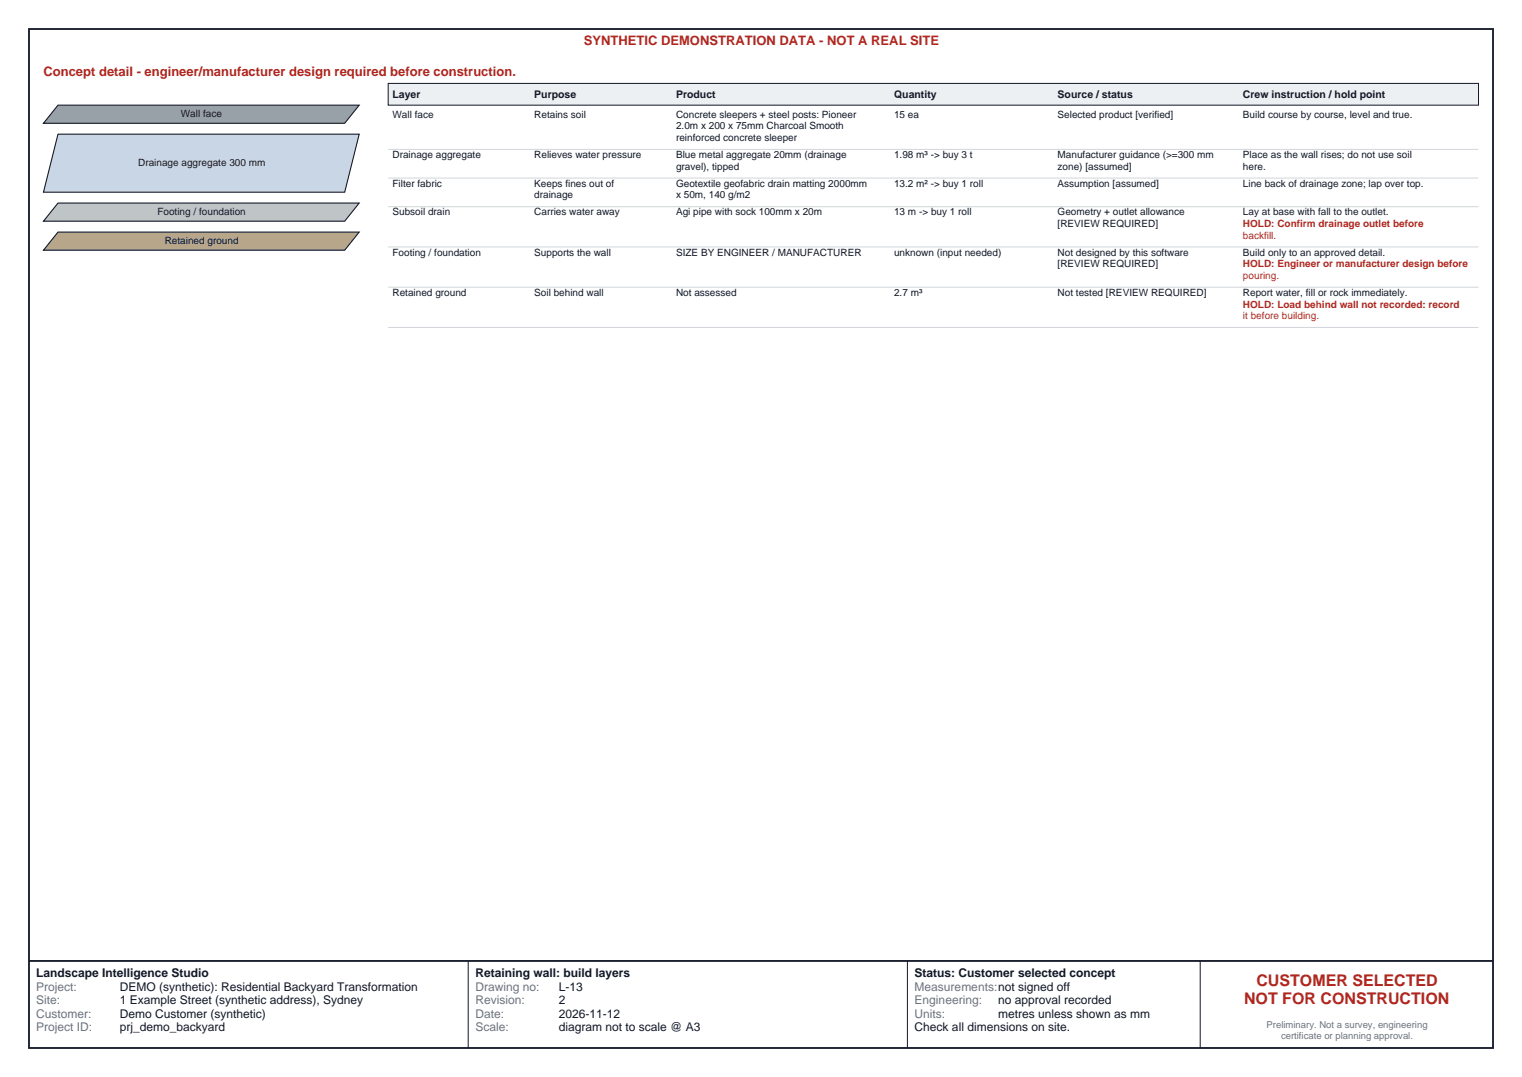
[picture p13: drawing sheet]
<svg xmlns="http://www.w3.org/2000/svg" width="420mm" height="297mm" viewBox="0 0 420 297" stroke-linecap="round" stroke-linejoin="round" font-family="sans-serif">
<defs><g id="words">
<g font-size="4.4" fill="#b3261e">
<text x="346.7" y="272">CUSTOMER SELECTED</text>
<text x="343.3" y="276.8">NOT FOR CONSTRUCTION</text>
</g>
<g font-size="3.6" fill="#b3261e">
<text x="161.1" y="12.5">SYNTHETIC DEMONSTRATION DATA - NOT A REAL SITE</text>
<text x="12" y="21">Concept detail - engineer/manufacturer design required before construction.</text>
</g>
<g font-size="3.3" fill="#111827">
<text x="10" y="269.5">Landscape Intelligence Studio</text>
<text x="131.2" y="269.5">Retaining wall: build layers</text>
<text x="252.4" y="269.5">Status: Customer selected concept</text>
<text x="33" y="273.2">DEMO (synthetic): Residential Backyard Transformation</text>
<text x="154.2" y="273.2">L-13</text>
<text x="33" y="276.9">1 Example Street (synthetic address), Sydney</text>
<text x="33" y="280.7">Demo Customer (synthetic)</text>
<text x="154.2" y="276.9">2</text>
<text x="154.2" y="280.7">2026-11-12</text>
<text x="275.4" y="276.9">no approval recorded</text>
<text x="275.4" y="280.7">metres unless shown as mm</text>
<text x="33" y="284.4">prj_demo_backyard</text>
<text x="154.2" y="284.4">diagram not to scale @ A3</text>
<text x="252.4" y="284.4">Check all dimensions on site.</text>
</g>
<g font-size="3.3" fill="#6b7280">
<text x="10" y="273.2">Project:</text>
<text x="131.2" y="273.2">Drawing no:</text>
<text x="252.4" y="273.2">Measurements:not signed off</text>
<text x="10" y="276.9">Site:</text>
<text x="10" y="280.7">Customer:</text>
<text x="131.2" y="276.9">Revision:</text>
<text x="131.2" y="280.7">Date:</text>
<text x="252.4" y="276.9">Engineering:</text>
<text x="252.4" y="280.7">Units:</text>
<text x="10" y="284.4">Project ID:</text>
<text x="131.2" y="284.4">Scale:</text>
</g>
<g font-size="2.9" fill="#111827">
<text x="108.3" y="27">Layer</text>
<text x="147.4" y="27">Purpose</text>
<text x="186.5" y="27">Product</text>
<text x="246.7" y="27">Quantity</text>
<text x="291.9" y="27">Source / status</text>
<text x="343" y="27">Crew instruction / hold point</text>
</g>
<g font-size="2.8" fill="#111827">
<text x="49.9" y="32.4">Wall face</text>
<text x="108.3" y="32.5">Wall face</text>
<text x="147.4" y="32.5">Retains soil</text>
<text x="186.5" y="32.5">Concrete sleepers + steel posts: Pioneer</text>
<text x="186.5" y="35.7">2.0m x 200 x 75mm Charcoal Smooth</text>
<text x="246.7" y="32.5">15 ea</text>
<text x="291.9" y="32.5">Selected product [verified]</text>
<text x="343" y="32.5">Build course by course, level and true.</text>
<text x="186.5" y="38.9">reinforced concrete sleeper</text>
<text x="38.1" y="45.9">Drainage aggregate 300 mm</text>
<text x="108.3" y="43.6">Drainage aggregate</text>
<text x="147.4" y="43.6">Relieves water pressure</text>
<text x="186.5" y="43.6">Blue metal aggregate 20mm (drainage</text>
<text x="186.5" y="46.8">gravel), tipped</text>
<text x="246.7" y="43.6">1.98 m³ -&gt; buy 3 t</text>
<text x="291.9" y="43.6">Manufacturer guidance (&gt;=300 mm</text>
<text x="291.9" y="46.8">zone) [assumed]</text>
<text x="343" y="43.6">Place as the wall rises; do not use soil</text>
<text x="343" y="46.8">here.</text>
<text x="108.3" y="51.5">Filter fabric</text>
<text x="147.4" y="51.5">Keeps fines out of</text>
<text x="186.5" y="51.5">Geotextile geofabric drain matting 2000mm</text>
<text x="246.7" y="51.5">13.2 m² -&gt; buy 1 roll</text>
<text x="291.9" y="51.5">Assumption [assumed]</text>
<text x="343" y="51.5">Line back of drainage zone; lap over top.</text>
<text x="43.4" y="59.4">Footing / foundation</text>
<text x="108.3" y="59.4">Subsoil drain</text>
<text x="147.4" y="54.7">drainage</text>
<text x="147.4" y="59.4">Carries water away</text>
<text x="186.5" y="54.7">x 50m, 140 g/m2</text>
<text x="186.5" y="59.4">Agi pipe with sock 100mm x 20m</text>
<text x="246.7" y="59.4">13 m -&gt; buy 1 roll</text>
<text x="291.9" y="59.4">Geometry + outlet allowance</text>
<text x="343" y="59.4">Lay at base with fall to the outlet.</text>
<text x="291.9" y="62.6">[REVIEW REQUIRED]</text>
<text x="45.4" y="67.4">Retained ground</text>
<text x="108.3" y="70.5">Footing / foundation</text>
<text x="147.4" y="70.5">Supports the wall</text>
<text x="186.5" y="70.5">SIZE BY ENGINEER / MANUFACTURER</text>
<text x="246.7" y="70.5">unknown (input needed)</text>
<text x="291.9" y="70.5">Not designed by this software</text>
<text x="343" y="70.5">Build only to an approved detail.</text>
<text x="291.9" y="73.7">[REVIEW REQUIRED]</text>
<text x="108.3" y="81.6">Retained ground</text>
<text x="147.4" y="81.6">Soil behind wall</text>
<text x="186.5" y="81.6">Not assessed</text>
<text x="246.7" y="81.6">2.7 m³</text>
<text x="291.9" y="81.6">Not tested [REVIEW REQUIRED]</text>
<text x="343" y="81.6">Report water, fill or rock immediately.</text>
</g>
<g font-size="2.8" fill="#b3261e">
<text x="343" y="62.6">HOLD: Confirm drainage outlet before</text>
<text x="343" y="65.8">backfill.</text>
<text x="343" y="73.7">HOLD: Engineer or manufacturer design before</text>
<text x="343" y="76.9">pouring.</text>
<text x="343" y="84.8">HOLD: Load behind wall not recorded: record</text>
<text x="343" y="88">it before building.</text>
</g>
<g font-size="2.6" fill="#6b7280">
<text x="349.5" y="283.5">Preliminary. Not a survey, engineering</text>
<text x="353.5" y="286.4">certificate or planning approval.</text>
</g>
</g></defs>
<path d="M8 8h404v281h-404zM8 265h404" fill="none" stroke="#121726" stroke-width=".5"/>
<path d="M129.2 265v24M250.4 265v24M331.2 265v24" fill="none" stroke="#121726" stroke-width=".28"/>
<path d="M16 29h83.1l-4 5h-83.1z" fill="#99a1a8" stroke="#121726" stroke-width=".3"/>
<path d="M16 37h83.1l-4 16h-83.1z" fill="#c9d6e6" stroke="#121726" stroke-width=".3"/>
<path d="M16 56h83.1l-4 5h-83.1z" fill="#bfc4c7" stroke="#121726" stroke-width=".3"/>
<path d="M16 64h83.1l-4 5h-83.1z" fill="#b8a68a" stroke="#121726" stroke-width=".3"/>
<path d="M107.1 23h300.9v6h-300.9z" fill="#edf0f2" stroke="#121726" stroke-width=".28"/>
<path d="M107.1 41.2h300.9M107.1 49.1h300.9M107.1 57h300.9M107.1 68.1h300.9M107.1 79.2h300.9M107.1 90.3h300.9" fill="none" stroke="#d1d6db" stroke-width=".28"/>
<use href="#words"/>
</svg>
